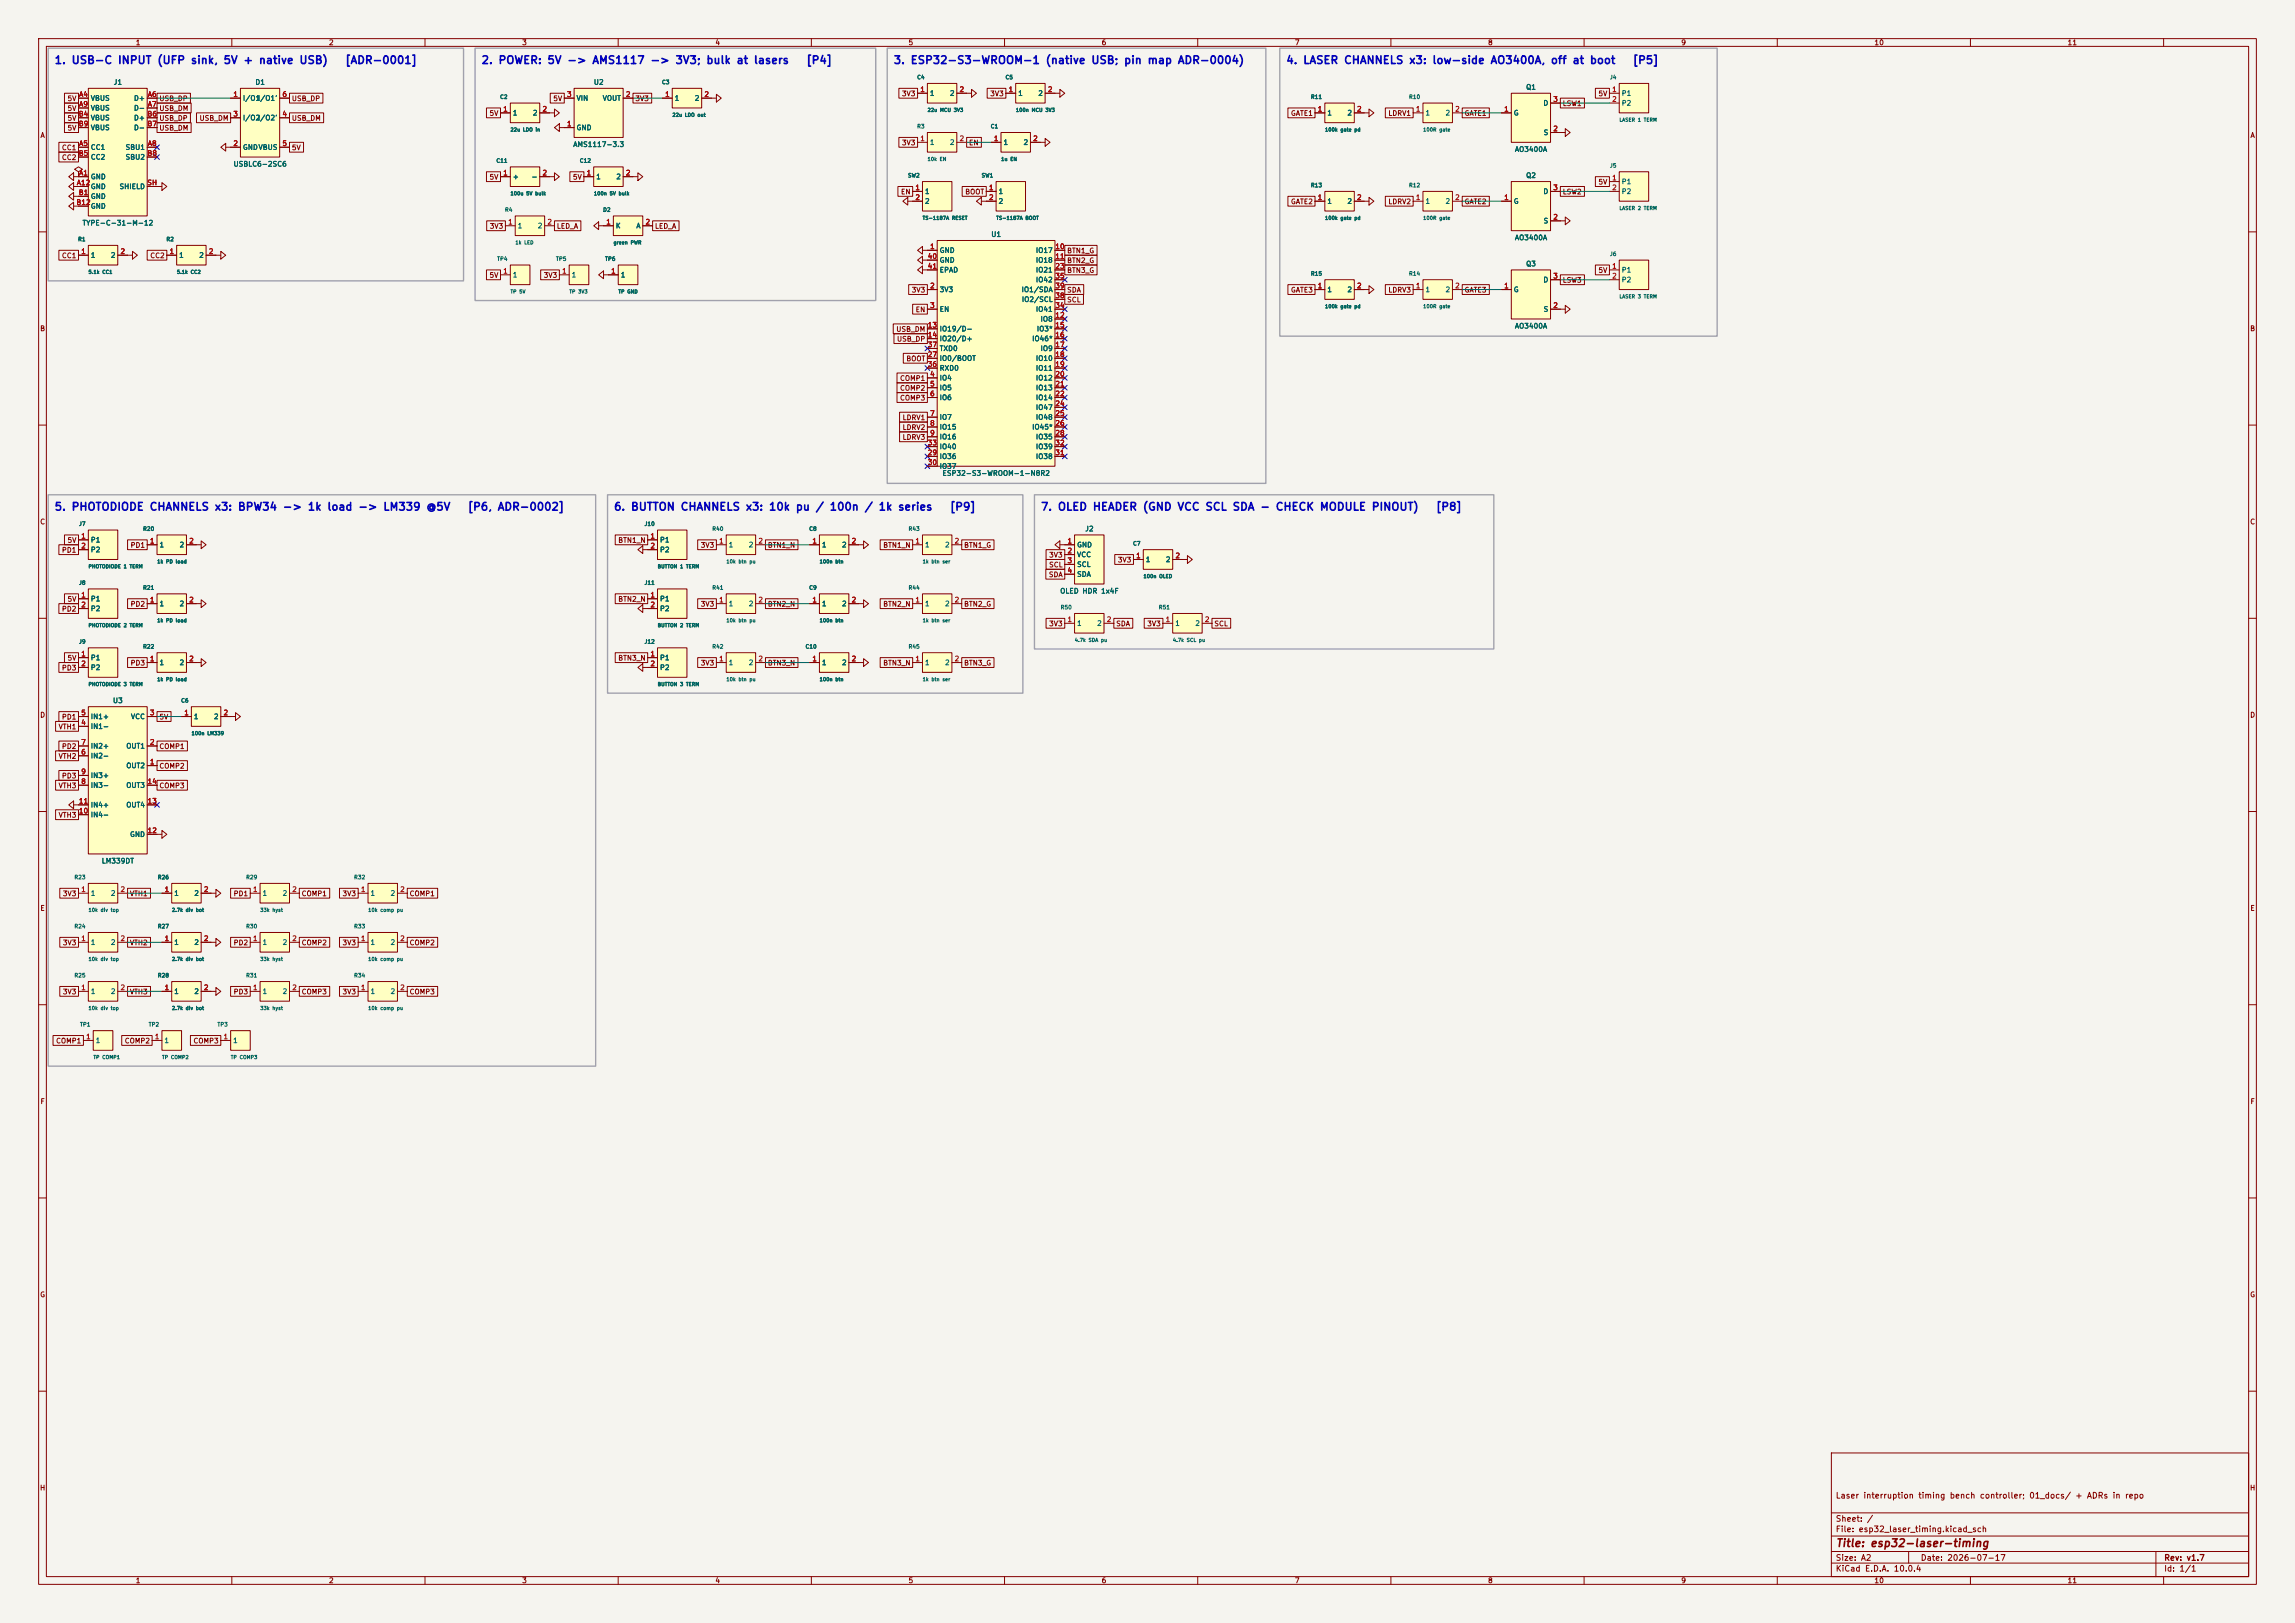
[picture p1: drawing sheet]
<svg xmlns="http://www.w3.org/2000/svg" width="594mm" height="420mm" viewBox="0 0 594 420" stroke-linecap="round" stroke-linejoin="round" font-family="sans-serif">
<defs><g id="words">
<g font-size="2" fill="#0000c2">
<text x="14" y="17">1. USB-C INPUT (UFP sink, 5V + native USB)</text>
<text x="89.2" y="17">[ADR-0001]</text>
<text x="124.5" y="17">2. POWER: 5V -&gt; AMS1117 -&gt; 3V3; bulk at lasers</text>
<text x="208.6" y="17">[P4]</text>
<text x="231.1" y="17">3. ESP32-S3-WROOM-1 (native USB; pin map ADR-0004)</text>
<text x="332.7" y="17">4. LASER CHANNELS x3: low-side AO3400A, off at boot</text>
<text x="422.5" y="17">[P5]</text>
<text x="14" y="132.6">5. PHOTODIODE CHANNELS x3: BPW34 -&gt; 1k load -&gt; LM339 @5V</text>
<text x="120.9" y="132.6">[P6, ADR-0002]</text>
<text x="158.7" y="132.6">6. BUTTON CHANNELS x3: 10k pu / 100n / 1k series</text>
<text x="245.7" y="132.6">[P9]</text>
<text x="269.2" y="132.6">7. OLED HEADER (GND VCC SCL SDA - CHECK MODULE PINOUT)</text>
<text x="371.5" y="132.6">[P8]</text>
</g>
<text font-size="2" fill="#840000" x="475" y="400.8">Title: esp32-laser-timing</text>
<g font-size="1.5" fill="#840000">
<text x="475" y="388.1">Laser interruption timing bench controller; 01_docs/ + ADRs in repo</text>
<text x="475" y="394.1">Sheet: /</text>
<text x="475" y="396.8">File: esp32_laser_timing.kicad_sch</text>
<text x="475" y="407">KiCad E.D.A. 10.0.4</text>
<text x="475" y="404.2">Size: A2</text>
<text x="497" y="404.2">Date: 2026-07-17</text>
<text x="560" y="404.2">Rev: v1.7</text>
<text x="560" y="407">Id: 1/1</text>
</g>
<g font-size="1.3" fill="#840000">
<text x="35" y="12">1</text>
<text x="85" y="12">2</text>
<text x="135" y="12">3</text>
<text x="185" y="12">4</text>
<text x="235" y="12">5</text>
<text x="285" y="12">6</text>
<text x="335" y="12">7</text>
<text x="385" y="12">8</text>
<text x="435" y="12">9</text>
<text x="485" y="12">10</text>
<text x="535" y="12">11</text>
<text x="17.3" y="29">5V</text>
<text x="17.3" y="26.5">5V</text>
<text x="41.1" y="29">USB_DM</text>
<text x="41.1" y="26.5">USB_DP</text>
<text x="75.4" y="26.5">USB_DP</text>
<text x="143.1" y="26.5">5V</text>
<text x="164.3" y="26.5">3V3</text>
<text x="233.3" y="25.2">3V3</text>
<text x="256.2" y="25.2">3V3</text>
<text x="404.3" y="27.7">LSW1</text>
<text x="413.6" y="25.2">5V</text>
<text x="10.3" y="36">A</text>
<text x="17.3" y="31.5">5V</text>
<text x="17.3" y="34.1">5V</text>
<text x="41.1" y="34.1">USB_DM</text>
<text x="41.1" y="31.5">USB_DP</text>
<text x="51.5" y="31.5">USB_DM</text>
<text x="75.4" y="31.5">USB_DM</text>
<text x="126.6" y="30.3">5V</text>
<text x="334" y="30.3">GATE1</text>
<text x="359.2" y="30.3">LDRV1</text>
<text x="378.9" y="30.3">GATE1</text>
<text x="582.3" y="36">A</text>
<text x="15.9" y="41.7">CC2</text>
<text x="15.9" y="39.2">CC1</text>
<text x="75.4" y="39.2">5V</text>
<text x="233.3" y="37.9">3V3</text>
<text x="250.7" y="37.9">EN</text>
<text x="126.6" y="46.8">5V</text>
<text x="148.2" y="46.8">5V</text>
<text x="233.1" y="50.6">EN</text>
<text x="249.7" y="50.6">BOOT</text>
<text x="334" y="53.1">GATE2</text>
<text x="359.2" y="53.1">LDRV2</text>
<text x="378.9" y="53.1">GATE2</text>
<text x="404.3" y="50.6">LSW2</text>
<text x="413.6" y="48.1">5V</text>
<text x="126.6" y="59.5">3V3</text>
<text x="144" y="59.5">LED_A</text>
<text x="169.4" y="59.5">LED_A</text>
<text x="276.1" y="65.8">BTN1_G</text>
<text x="15.9" y="67.1">CC1</text>
<text x="38.8" y="67.1">CC2</text>
<text x="276.1" y="68.4">BTN2_G</text>
<text x="276.1" y="70.9">BTN3_G</text>
<text x="413.6" y="70.9">5V</text>
<text x="126.6" y="72.2">5V</text>
<text x="140.6" y="72.2">3V3</text>
<text x="235.8" y="76">3V3</text>
<text x="276.1" y="76">SDA</text>
<text x="334" y="76">GATE3</text>
<text x="359.2" y="76">LDRV3</text>
<text x="378.9" y="76">GATE3</text>
<text x="404.3" y="73.5">LSW3</text>
<text x="236.9" y="81.1">EN</text>
<text x="276.1" y="78.5">SCL</text>
<text x="10.3" y="86">B</text>
<text x="231.9" y="86.2">USB_DM</text>
<text x="232" y="88.7">USB_DP</text>
<text x="582.3" y="86">B</text>
<text x="234.5" y="93.8">BOOT</text>
<text x="232.8" y="101.4">COMP2</text>
<text x="232.8" y="98.9">COMP1</text>
<text x="232.8" y="103.9">COMP3</text>
<text x="233.5" y="111.6">LDRV2</text>
<text x="233.5" y="109">LDRV1</text>
<text x="233.5" y="114.1">LDRV3</text>
<text x="10.3" y="136">C</text>
<text x="582.3" y="136">C</text>
<text x="15.9" y="143.3">PD1</text>
<text x="17.3" y="140.8">5V</text>
<text x="33.7" y="142">PD1</text>
<text x="159.9" y="140.8">BTN1_N</text>
<text x="181.2" y="142">3V3</text>
<text x="198.6" y="142">BTN1_N</text>
<text x="228.5" y="142">BTN1_N</text>
<text x="249.4" y="142">BTN1_G</text>
<text x="271.3" y="149.7">SDA</text>
<text x="271.4" y="147.1">SCL</text>
<text x="271.4" y="144.6">3V3</text>
<text x="289.2" y="145.8">3V3</text>
<text x="15.9" y="158.5">PD2</text>
<text x="17.3" y="156">5V</text>
<text x="33.7" y="157.3">PD2</text>
<text x="159.9" y="156">BTN2_N</text>
<text x="181.2" y="157.3">3V3</text>
<text x="198.6" y="157.3">BTN2_N</text>
<text x="228.5" y="157.3">BTN2_N</text>
<text x="249.4" y="157.3">BTN2_G</text>
<text x="271.4" y="162.4">3V3</text>
<text x="288.8" y="162.4">SDA</text>
<text x="296.8" y="162.4">3V3</text>
<text x="314.2" y="162.4">SCL</text>
<text x="15.9" y="173.8">PD3</text>
<text x="17.3" y="171.2">5V</text>
<text x="33.7" y="172.5">PD3</text>
<text x="159.9" y="171.2">BTN3_N</text>
<text x="181.2" y="172.5">3V3</text>
<text x="198.6" y="172.5">BTN3_N</text>
<text x="228.5" y="172.5">BTN3_N</text>
<text x="249.4" y="172.5">BTN3_G</text>
<text x="10.3" y="186">D</text>
<text x="582.3" y="186">D</text>
<text x="15" y="189">VTH1</text>
<text x="15.9" y="186.5">PD1</text>
<text x="41.1" y="186.5">5V</text>
<text x="15" y="196.6">VTH2</text>
<text x="15.9" y="194.1">PD2</text>
<text x="41.1" y="194.1">COMP1</text>
<text x="15.9" y="201.7">PD3</text>
<text x="41.1" y="199.2">COMP2</text>
<text x="15" y="204.3">VTH3</text>
<text x="41.1" y="204.3">COMP3</text>
<text x="15" y="211.9">VTH3</text>
<text x="16.1" y="232.2">3V3</text>
<text x="33.5" y="232.2">VTH1</text>
<text x="60.3" y="232.2">PD1</text>
<text x="77.9" y="232.2">COMP1</text>
<text x="88.5" y="232.2">3V3</text>
<text x="105.9" y="232.2">COMP1</text>
<text x="10.3" y="236">E</text>
<text x="582.3" y="236">E</text>
<text x="16.1" y="244.9">3V3</text>
<text x="33.5" y="244.9">VTH2</text>
<text x="60.3" y="244.9">PD2</text>
<text x="77.9" y="244.9">COMP2</text>
<text x="88.5" y="244.9">3V3</text>
<text x="105.9" y="244.9">COMP2</text>
<text x="16.1" y="257.6">3V3</text>
<text x="33.5" y="257.6">VTH3</text>
<text x="60.3" y="257.6">PD3</text>
<text x="77.9" y="257.6">COMP3</text>
<text x="88.5" y="257.6">3V3</text>
<text x="105.9" y="257.6">COMP3</text>
<text x="14.4" y="270.3">COMP1</text>
<text x="32.2" y="270.3">COMP2</text>
<text x="49.9" y="270.3">COMP3</text>
<text x="10.3" y="286">F</text>
<text x="582.3" y="286">F</text>
<text x="10.3" y="336">G</text>
<text x="582.3" y="336">G</text>
<text x="10.2" y="386">H</text>
<text x="582.2" y="386">H</text>
<text x="35" y="410">1</text>
<text x="85" y="410">2</text>
<text x="135" y="410">3</text>
<text x="185" y="410">4</text>
<text x="235" y="410">5</text>
<text x="285" y="410">6</text>
<text x="335" y="410">7</text>
<text x="385" y="410">8</text>
<text x="435" y="410">9</text>
<text x="485" y="410">10</text>
<text x="535" y="410">11</text>
</g>
<g font-size="1.3" fill="#006464">
<text x="29.3" y="22.2">J1</text>
<text x="66" y="22.2">D1</text>
<text x="153.6" y="22.2">U2</text>
<text x="394.9" y="23.5">Q1</text>
<text x="23.4" y="26.4">VBUS</text>
<text x="23.4" y="28.9">VBUS</text>
<text x="34.5" y="26.4">D+</text>
<text x="34.5" y="28.9">D-</text>
<text x="62.7" y="26.4">I/O1</text>
<text x="66.6" y="26.4">I/O1'</text>
<text x="149.1" y="26.4">VIN</text>
<text x="155.9" y="26.4">VOUT</text>
<text x="174.5" y="26.4">1</text>
<text x="179.7" y="26.4">2</text>
<text x="240.5" y="25.1">1</text>
<text x="245.7" y="25.1">2</text>
<text x="263.4" y="25.1">1</text>
<text x="268.6" y="25.1">2</text>
<text x="399.3" y="27.6">D</text>
<text x="419.6" y="25.1">P1</text>
<text x="419.6" y="27.6">P2</text>
<text x="23.4" y="31.5">VBUS</text>
<text x="23.4" y="34">VBUS</text>
<text x="34.5" y="31.5">D+</text>
<text x="34.5" y="34">D-</text>
<text x="62.7" y="31.5">I/O2</text>
<text x="66.6" y="31.5">I/O2'</text>
<text x="132.6" y="30.2">1</text>
<text x="137.8" y="30.2">2</text>
<text x="149.1" y="34">GND</text>
<text x="343.4" y="30.2">1</text>
<text x="348.6" y="30.2">2</text>
<text x="368.8" y="30.2">1</text>
<text x="374" y="30.2">2</text>
<text x="391.7" y="30.2">G</text>
<text x="399.4" y="35.3">S</text>
<text x="23.4" y="39.1">CC1</text>
<text x="23.4" y="41.6">CC2</text>
<text x="32.4" y="39.1">SBU1</text>
<text x="32.4" y="41.6">SBU2</text>
<text x="62.7" y="39.1">GNDVBUS</text>
<text x="148.2" y="38.3">AMS1117-3.3</text>
<text x="240.5" y="37.8">1</text>
<text x="245.7" y="37.8">2</text>
<text x="259.6" y="37.8">1</text>
<text x="264.8" y="37.8">2</text>
<text x="392" y="39.6">AO3400A</text>
<text x="23.4" y="46.7">GND</text>
<text x="60.3" y="43.4">USBLC6-2SC6</text>
<text x="132.6" y="46.7">+</text>
<text x="137.4" y="46.7">-</text>
<text x="154.2" y="46.7">1</text>
<text x="159.4" y="46.7">2</text>
<text x="394.9" y="46.4">Q2</text>
<text x="419.6" y="48">P1</text>
<text x="23.4" y="49.2">GND</text>
<text x="23.4" y="51.8">GND</text>
<text x="30.8" y="49.2">SHIELD</text>
<text x="239.3" y="50.5">1</text>
<text x="239.3" y="53">2</text>
<text x="258.3" y="50.5">1</text>
<text x="258.3" y="53">2</text>
<text x="343.4" y="53">1</text>
<text x="348.6" y="53">2</text>
<text x="368.8" y="53">1</text>
<text x="374" y="53">2</text>
<text x="391.7" y="53">G</text>
<text x="399.3" y="50.5">D</text>
<text x="419.6" y="50.5">P2</text>
<text x="21.2" y="58.7">TYPE-C-31-M-12</text>
<text x="23.4" y="54.3">GND</text>
<text x="133.9" y="59.4">1</text>
<text x="139" y="59.4">2</text>
<text x="159.3" y="59.4">K</text>
<text x="164.6" y="59.4">A</text>
<text x="399.4" y="58.1">S</text>
<text x="243.1" y="65.7">GND</text>
<text x="256.4" y="61.6">U1</text>
<text x="268" y="65.7">IO17</text>
<text x="392" y="62.5">AO3400A</text>
<text x="23.4" y="67">1</text>
<text x="28.6" y="67">2</text>
<text x="46.2" y="67">1</text>
<text x="51.4" y="67">2</text>
<text x="243.1" y="68.3">GND</text>
<text x="243.1" y="70.8">EPAD</text>
<text x="268" y="68.3">IO18</text>
<text x="268" y="70.8">IO21</text>
<text x="394.9" y="69.2">Q3</text>
<text x="419.6" y="70.8">P1</text>
<text x="132.6" y="72.1">1</text>
<text x="147.8" y="72.1">1</text>
<text x="160.5" y="72.1">1</text>
<text x="243.1" y="75.9">3V3</text>
<text x="264.3" y="75.9">IO1/SDA</text>
<text x="268" y="73.4">IO42</text>
<text x="343.4" y="75.9">1</text>
<text x="348.6" y="75.9">2</text>
<text x="368.8" y="75.9">1</text>
<text x="374" y="75.9">2</text>
<text x="391.7" y="75.9">G</text>
<text x="399.3" y="73.4">D</text>
<text x="419.6" y="73.4">P2</text>
<text x="243.1" y="81">EN</text>
<text x="264.4" y="78.4">IO2/SCL</text>
<text x="268" y="81">IO41</text>
<text x="269.2" y="83.5">IO8</text>
<text x="399.4" y="81">S</text>
<text x="243.1" y="86.1">IO19/D-</text>
<text x="243.1" y="88.6">IO20/D+</text>
<text x="267" y="88.6">IO46*</text>
<text x="268.2" y="86.1">IO3*</text>
<text x="392" y="85.3">AO3400A</text>
<text x="243.1" y="93.7">IO0/BOOT</text>
<text x="243.1" y="91.1">TXD0</text>
<text x="268" y="93.7">IO10</text>
<text x="269.2" y="91.1">IO9</text>
<text x="243.1" y="98.8">IO4</text>
<text x="243.1" y="101.3">IO5</text>
<text x="243.1" y="96.2">RXD0</text>
<text x="268" y="96.2">IO11</text>
<text x="268" y="98.8">IO12</text>
<text x="268" y="101.3">IO13</text>
<text x="243.1" y="103.8">IO6</text>
<text x="268" y="103.8">IO14</text>
<text x="268" y="106.4">IO47</text>
<text x="243.1" y="108.9">IO7</text>
<text x="243.1" y="111.5">IO15</text>
<text x="267" y="111.5">IO45*</text>
<text x="268" y="108.9">IO48</text>
<text x="243.1" y="114">IO16</text>
<text x="243.1" y="119.1">IO36</text>
<text x="243.1" y="116.5">IO40</text>
<text x="268" y="114">IO35</text>
<text x="268" y="119.1">IO38</text>
<text x="268" y="116.5">IO39</text>
<text x="243.1" y="121.6">IO37</text>
<text x="243.8" y="123.4">ESP32-S3-WROOM-1-N8R2</text>
<text x="280.7" y="137.8">J2</text>
<text x="23.4" y="140.7">P1</text>
<text x="23.4" y="143.2">P2</text>
<text x="41.1" y="141.9">1</text>
<text x="46.3" y="141.9">2</text>
<text x="170.7" y="140.7">P1</text>
<text x="170.7" y="143.2">P2</text>
<text x="188.5" y="141.9">1</text>
<text x="193.7" y="141.9">2</text>
<text x="212.6" y="141.9">1</text>
<text x="217.8" y="141.9">2</text>
<text x="239.3" y="141.9">1</text>
<text x="244.5" y="141.9">2</text>
<text x="278.6" y="141.9">GND</text>
<text x="278.6" y="144.5">VCC</text>
<text x="278.6" y="147">SCL</text>
<text x="278.6" y="149.6">SDA</text>
<text x="296.4" y="145.8">1</text>
<text x="301.6" y="145.8">2</text>
<text x="23.4" y="155.9">P1</text>
<text x="170.7" y="155.9">P1</text>
<text x="274.3" y="153.9">OLED HDR 1x4F</text>
<text x="23.4" y="158.5">P2</text>
<text x="41.1" y="157.2">1</text>
<text x="46.3" y="157.2">2</text>
<text x="170.7" y="158.5">P2</text>
<text x="188.5" y="157.2">1</text>
<text x="193.7" y="157.2">2</text>
<text x="212.6" y="157.2">1</text>
<text x="217.8" y="157.2">2</text>
<text x="239.3" y="157.2">1</text>
<text x="244.5" y="157.2">2</text>
<text x="278.6" y="162.3">1</text>
<text x="283.8" y="162.3">2</text>
<text x="304" y="162.3">1</text>
<text x="309.2" y="162.3">2</text>
<text x="23.4" y="171.2">P1</text>
<text x="23.4" y="173.7">P2</text>
<text x="41.1" y="172.4">1</text>
<text x="46.3" y="172.4">2</text>
<text x="170.7" y="171.2">P1</text>
<text x="170.7" y="173.7">P2</text>
<text x="188.5" y="172.4">1</text>
<text x="193.7" y="172.4">2</text>
<text x="212.6" y="172.4">1</text>
<text x="217.8" y="172.4">2</text>
<text x="239.3" y="172.4">1</text>
<text x="244.5" y="172.4">2</text>
<text x="29.1" y="182.3">U3</text>
<text x="23.4" y="188.9">IN1-</text>
<text x="23.4" y="186.4">IN1+</text>
<text x="33.8" y="186.4">VCC</text>
<text x="50" y="186.4">1</text>
<text x="55.2" y="186.4">2</text>
<text x="23.4" y="196.6">IN2-</text>
<text x="23.4" y="194">IN2+</text>
<text x="32.6" y="194">OUT1</text>
<text x="23.4" y="201.6">IN3+</text>
<text x="32.6" y="199.1">OUT2</text>
<text x="23.4" y="204.2">IN3-</text>
<text x="23.4" y="209.3">IN4+</text>
<text x="32.6" y="209.3">OUT4</text>
<text x="32.6" y="204.2">OUT3</text>
<text x="23.4" y="211.8">IN4-</text>
<text x="33.5" y="216.9">GND</text>
<text x="26.2" y="223.8">LM339DT</text>
<text x="23.4" y="232.1">1</text>
<text x="28.6" y="232.1">2</text>
<text x="45" y="232.1">1</text>
<text x="50.1" y="232.1">2</text>
<text x="67.8" y="232.1">1</text>
<text x="73" y="232.1">2</text>
<text x="95.8" y="232.1">1</text>
<text x="100.9" y="232.1">2</text>
<text x="23.4" y="244.8">1</text>
<text x="28.6" y="244.8">2</text>
<text x="45" y="244.8">1</text>
<text x="50.1" y="244.8">2</text>
<text x="67.8" y="244.8">1</text>
<text x="73" y="244.8">2</text>
<text x="95.8" y="244.8">1</text>
<text x="100.9" y="244.8">2</text>
<text x="23.4" y="257.5">1</text>
<text x="28.6" y="257.5">2</text>
<text x="45" y="257.5">1</text>
<text x="50.1" y="257.5">2</text>
<text x="67.8" y="257.5">1</text>
<text x="73" y="257.5">2</text>
<text x="95.8" y="257.5">1</text>
<text x="100.9" y="257.5">2</text>
<text x="24.6" y="270.2">1</text>
<text x="42.4" y="270.2">1</text>
<text x="60.2" y="270.2">1</text>
</g>
<g font-size="1.3" fill="#a90000">
<text x="20.3" y="25.4">A4</text>
<text x="20.3" y="27.9">A9</text>
<text x="38.1" y="25.4">A6</text>
<text x="38.1" y="27.9">A7</text>
<text x="60.3" y="25.4">1</text>
<text x="73" y="25.4">6</text>
<text x="130.1" y="29.2">1</text>
<text x="140.3" y="29.2">2</text>
<text x="146.6" y="25.4">3</text>
<text x="161.9" y="25.4">2</text>
<text x="172" y="25.4">1</text>
<text x="182.2" y="25.4">2</text>
<text x="238.1" y="24.1">1</text>
<text x="248.2" y="24.1">2</text>
<text x="260.9" y="24.1">1</text>
<text x="271.1" y="24.1">2</text>
<text x="340.9" y="29.2">1</text>
<text x="351.1" y="29.2">2</text>
<text x="366.3" y="29.2">1</text>
<text x="376.5" y="29.2">2</text>
<text x="389.2" y="29.2">1</text>
<text x="401.9" y="26.6">3</text>
<text x="417.1" y="24.1">1</text>
<text x="417.1" y="26.6">2</text>
<text x="20.2" y="30.5">B4</text>
<text x="20.2" y="33">B9</text>
<text x="38" y="30.5">B6</text>
<text x="38" y="33">B7</text>
<text x="60.3" y="30.5">3</text>
<text x="73" y="30.5">4</text>
<text x="146.6" y="33">1</text>
<text x="401.9" y="34.3">2</text>
<text x="20.2" y="40.6">B5</text>
<text x="20.3" y="38.1">A5</text>
<text x="38" y="40.6">B8</text>
<text x="38.1" y="38.1">A8</text>
<text x="60.3" y="38.1">2</text>
<text x="73" y="38.1">5</text>
<text x="238.1" y="36.8">1</text>
<text x="248.2" y="36.8">2</text>
<text x="257.1" y="36.8">1</text>
<text x="267.3" y="36.8">2</text>
<text x="20.3" y="45.7">A1</text>
<text x="130.1" y="45.7">1</text>
<text x="140.3" y="45.7">2</text>
<text x="151.7" y="45.7">1</text>
<text x="161.9" y="45.7">2</text>
<text x="417.1" y="47">1</text>
<text x="19.6" y="53.3">B12</text>
<text x="19.7" y="48.2">A12</text>
<text x="20.2" y="50.8">B1</text>
<text x="38" y="48.2">SH</text>
<text x="236.8" y="49.5">1</text>
<text x="236.8" y="52">2</text>
<text x="255.8" y="49.5">1</text>
<text x="255.8" y="52">2</text>
<text x="340.9" y="52">1</text>
<text x="351.1" y="52">2</text>
<text x="366.3" y="52">1</text>
<text x="376.5" y="52">2</text>
<text x="389.2" y="52">1</text>
<text x="401.9" y="49.5">3</text>
<text x="417.1" y="49.5">2</text>
<text x="131.4" y="58.4">1</text>
<text x="141.5" y="58.4">2</text>
<text x="156.8" y="58.4">1</text>
<text x="166.9" y="58.4">2</text>
<text x="401.9" y="57.1">2</text>
<text x="240.6" y="64.7">1</text>
<text x="273" y="64.7">10</text>
<text x="20.9" y="66">1</text>
<text x="31" y="66">2</text>
<text x="43.7" y="66">1</text>
<text x="53.9" y="66">2</text>
<text x="130.1" y="71.1">1</text>
<text x="145.3" y="71.1">1</text>
<text x="158" y="71.1">1</text>
<text x="240" y="67.3">40</text>
<text x="240" y="69.8">41</text>
<text x="273" y="67.3">11</text>
<text x="273" y="69.8">23</text>
<text x="417.1" y="69.8">1</text>
<text x="240.6" y="74.9">2</text>
<text x="273" y="72.4">35</text>
<text x="273" y="77.4">38</text>
<text x="273" y="74.9">39</text>
<text x="340.9" y="74.9">1</text>
<text x="351.1" y="74.9">2</text>
<text x="366.3" y="74.9">1</text>
<text x="376.5" y="74.9">2</text>
<text x="389.2" y="74.9">1</text>
<text x="401.9" y="72.4">3</text>
<text x="417.1" y="72.4">2</text>
<text x="240.6" y="80">3</text>
<text x="273" y="82.5">12</text>
<text x="273" y="80">34</text>
<text x="401.9" y="80">2</text>
<text x="240" y="85.1">13</text>
<text x="240" y="87.6">14</text>
<text x="273" y="85.1">15</text>
<text x="273" y="87.6">16</text>
<text x="240" y="92.7">27</text>
<text x="240" y="95.2">36</text>
<text x="240" y="90.1">37</text>
<text x="273" y="90.1">17</text>
<text x="273" y="92.7">18</text>
<text x="273" y="95.2">19</text>
<text x="240.6" y="97.8">4</text>
<text x="240.6" y="100.3">5</text>
<text x="273" y="97.8">20</text>
<text x="273" y="100.3">21</text>
<text x="240.6" y="102.8">6</text>
<text x="240.6" y="107.9">7</text>
<text x="273" y="102.8">22</text>
<text x="273" y="105.4">24</text>
<text x="273" y="107.9">25</text>
<text x="240.6" y="110.5">8</text>
<text x="240.6" y="113">9</text>
<text x="273" y="110.5">26</text>
<text x="273" y="113">28</text>
<text x="240" y="118.1">29</text>
<text x="240" y="115.5">33</text>
<text x="273" y="118.1">31</text>
<text x="273" y="115.5">32</text>
<text x="240" y="120.6">30</text>
<text x="20.9" y="139.7">1</text>
<text x="20.9" y="142.2">2</text>
<text x="38.7" y="140.9">1</text>
<text x="48.8" y="140.9">2</text>
<text x="168.2" y="139.7">1</text>
<text x="168.2" y="142.2">2</text>
<text x="186" y="140.9">1</text>
<text x="196.1" y="140.9">2</text>
<text x="210.1" y="140.9">1</text>
<text x="220.3" y="140.9">2</text>
<text x="236.8" y="140.9">1</text>
<text x="246.9" y="140.9">2</text>
<text x="276.2" y="140.9">1</text>
<text x="276.2" y="143.5">2</text>
<text x="276.2" y="146">3</text>
<text x="276.2" y="148.6">4</text>
<text x="293.9" y="144.8">1</text>
<text x="304.1" y="144.8">2</text>
<text x="20.9" y="154.9">1</text>
<text x="168.2" y="154.9">1</text>
<text x="20.9" y="157.5">2</text>
<text x="38.7" y="156.2">1</text>
<text x="48.8" y="156.2">2</text>
<text x="168.2" y="157.5">2</text>
<text x="186" y="156.2">1</text>
<text x="196.1" y="156.2">2</text>
<text x="210.1" y="156.2">1</text>
<text x="220.3" y="156.2">2</text>
<text x="236.8" y="156.2">1</text>
<text x="246.9" y="156.2">2</text>
<text x="276.2" y="161.3">1</text>
<text x="286.3" y="161.3">2</text>
<text x="301.6" y="161.3">1</text>
<text x="311.7" y="161.3">2</text>
<text x="20.9" y="170.2">1</text>
<text x="20.9" y="172.7">2</text>
<text x="38.7" y="171.4">1</text>
<text x="48.8" y="171.4">2</text>
<text x="168.2" y="170.2">1</text>
<text x="168.2" y="172.7">2</text>
<text x="186" y="171.4">1</text>
<text x="196.1" y="171.4">2</text>
<text x="210.1" y="171.4">1</text>
<text x="220.3" y="171.4">2</text>
<text x="236.8" y="171.4">1</text>
<text x="246.9" y="171.4">2</text>
<text x="20.9" y="185.4">5</text>
<text x="38.7" y="185.4">3</text>
<text x="47.6" y="185.4">1</text>
<text x="57.7" y="185.4">2</text>
<text x="20.9" y="187.9">4</text>
<text x="20.9" y="195.6">6</text>
<text x="20.9" y="193">7</text>
<text x="38.7" y="193">2</text>
<text x="20.9" y="203.2">8</text>
<text x="20.9" y="200.6">9</text>
<text x="38.1" y="203.2">14</text>
<text x="38.7" y="198.1">1</text>
<text x="20.3" y="208.3">11</text>
<text x="38.1" y="208.3">13</text>
<text x="20.3" y="210.8">10</text>
<text x="38.1" y="215.9">12</text>
<text x="20.9" y="231.1">1</text>
<text x="31" y="231.1">2</text>
<text x="42.5" y="231.1">1</text>
<text x="52.6" y="231.1">2</text>
<text x="65.3" y="231.1">1</text>
<text x="75.5" y="231.1">2</text>
<text x="93.3" y="231.1">1</text>
<text x="103.4" y="231.1">2</text>
<text x="20.9" y="243.8">1</text>
<text x="31" y="243.8">2</text>
<text x="42.5" y="243.8">1</text>
<text x="52.6" y="243.8">2</text>
<text x="65.3" y="243.8">1</text>
<text x="75.5" y="243.8">2</text>
<text x="93.3" y="243.8">1</text>
<text x="103.4" y="243.8">2</text>
<text x="20.9" y="256.5">1</text>
<text x="31" y="256.5">2</text>
<text x="42.5" y="256.5">1</text>
<text x="52.6" y="256.5">2</text>
<text x="65.3" y="256.5">1</text>
<text x="75.5" y="256.5">2</text>
<text x="93.3" y="256.5">1</text>
<text x="103.4" y="256.5">2</text>
<text x="22.2" y="269.2">1</text>
<text x="39.9" y="269.2">1</text>
<text x="57.7" y="269.2">1</text>
</g>
<g font-size="1" fill="#006464">
<text x="171.2" y="22">C3</text>
<text x="237.3" y="20.8">C4</text>
<text x="260.1" y="20.8">C5</text>
<text x="416.6" y="20.8">J4</text>
<text x="129.3" y="25.8">C2</text>
<text x="339.2" y="25.8">R11</text>
<text x="364.6" y="25.8">R10</text>
<text x="237.3" y="33.5">R3</text>
<text x="256.3" y="33.5">C1</text>
<text x="128.4" y="42.3">C11</text>
<text x="149.9" y="42.3">C12</text>
<text x="234.9" y="46.2">SW2</text>
<text x="253.9" y="46.2">SW1</text>
<text x="416.6" y="43.6">J5</text>
<text x="339.2" y="48.7">R13</text>
<text x="364.6" y="48.7">R12</text>
<text x="130.6" y="55">R4</text>
<text x="156" y="55">D2</text>
<text x="20.1" y="62.7">R1</text>
<text x="43" y="62.7">R2</text>
<text x="128.5" y="67.7">TP4</text>
<text x="143.8" y="67.7">TP5</text>
<text x="156.5" y="67.7">TP6</text>
<text x="339.2" y="71.6">R15</text>
<text x="364.6" y="71.6">R14</text>
<text x="416.6" y="66.5">J6</text>
<text x="20.3" y="136.3">J7</text>
<text x="36.9" y="137.6">R20</text>
<text x="166.7" y="136.3">J10</text>
<text x="184.2" y="137.6">R40</text>
<text x="209.3" y="137.6">C8</text>
<text x="235" y="137.6">R43</text>
<text x="293.1" y="141.4">C7</text>
<text x="20.3" y="151.6">J8</text>
<text x="36.9" y="152.8">R21</text>
<text x="166.7" y="151.6">J11</text>
<text x="184.2" y="152.8">R41</text>
<text x="209.3" y="152.8">C9</text>
<text x="235" y="152.8">R44</text>
<text x="274.4" y="157.9">R50</text>
<text x="299.8" y="157.9">R51</text>
<text x="20.3" y="166.8">J9</text>
<text x="166.7" y="166.8">J12</text>
<text x="36.9" y="168.1">R22</text>
<text x="184.2" y="168.1">R42</text>
<text x="208.4" y="168.1">C10</text>
<text x="235" y="168.1">R45</text>
<text x="46.8" y="182">C6</text>
<text x="19.1" y="227.8">R23</text>
<text x="40.7" y="227.8">R26</text>
<text x="63.6" y="227.8">R29</text>
<text x="91.5" y="227.8">R32</text>
<text x="19.1" y="240.5">R24</text>
<text x="40.7" y="240.5">R27</text>
<text x="63.6" y="240.5">R30</text>
<text x="91.5" y="240.5">R33</text>
<text x="19.1" y="253.2">R25</text>
<text x="40.7" y="253.2">R28</text>
<text x="63.6" y="253.2">R31</text>
<text x="91.5" y="253.2">R34</text>
<text x="20.6" y="265.9">TP1</text>
<text x="38.4" y="265.9">TP2</text>
<text x="56.2" y="265.9">TP3</text>
</g>
<g font-size=".9" fill="#006464">
<text x="240" y="29.2">22u MCU 3V3</text>
<text x="262.8" y="29.2">100n MCU 3V3</text>
<text x="132" y="34.2">22u LDO in</text>
<text x="173.9" y="30.4">22u LDO out</text>
<text x="342.8" y="34.2">100k gate pd</text>
<text x="368.2" y="34.2">100R gate</text>
<text x="419" y="31.7">LASER 1 TERM</text>
<text x="240" y="41.9">10k EN</text>
<text x="259" y="41.9">1u EN</text>
<text x="132" y="50.7">100u 5V bulk</text>
<text x="153.6" y="50.7">100n 5V bulk</text>
<text x="238.7" y="57.1">TS-1187A RESET</text>
<text x="257.8" y="57.1">TS-1187A BOOT</text>
<text x="342.8" y="57.1">100k gate pd</text>
<text x="368.2" y="57.1">100R gate</text>
<text x="419" y="54.6">LASER 2 TERM</text>
<text x="133.3" y="63.4">1k LED</text>
<text x="158.7" y="63.4">green PWR</text>
<text x="22.8" y="71.1">5.1k CC1</text>
<text x="45.7" y="71.1">5.1k CC2</text>
<text x="132" y="76.1">TP 5V</text>
<text x="147.3" y="76.1">TP 3V3</text>
<text x="160" y="76.1">TP GND</text>
<text x="419" y="77.4">LASER 3 TERM</text>
<text x="342.8" y="80">100k gate pd</text>
<text x="368.2" y="80">100R gate</text>
<text x="22.8" y="147.3">PHOTODIODE 1 TERM</text>
<text x="40.6" y="146">1k PD load</text>
<text x="170.1" y="147.3">BUTTON 1 TERM</text>
<text x="187.9" y="146">10k btn pu</text>
<text x="212" y="146">100n btn</text>
<text x="238.7" y="146">1k btn ser</text>
<text x="295.9" y="149.8">100n OLED</text>
<text x="40.6" y="161.2">1k PD load</text>
<text x="187.9" y="161.2">10k btn pu</text>
<text x="212" y="161.2">100n btn</text>
<text x="238.7" y="161.2">1k btn ser</text>
<text x="22.8" y="162.5">PHOTODIODE 2 TERM</text>
<text x="170.1" y="162.5">BUTTON 2 TERM</text>
<text x="278.1" y="166.3">4.7k SDA pu</text>
<text x="303.5" y="166.3">4.7k SCL pu</text>
<text x="22.8" y="177.7">PHOTODIODE 3 TERM</text>
<text x="40.6" y="176.5">1k PD load</text>
<text x="170.1" y="177.7">BUTTON 3 TERM</text>
<text x="187.9" y="176.5">10k btn pu</text>
<text x="212" y="176.5">100n btn</text>
<text x="238.7" y="176.5">1k btn ser</text>
<text x="49.5" y="190.4">100n LM339</text>
<text x="22.8" y="236.2">10k div top</text>
<text x="44.4" y="236.2">2.7k div bot</text>
<text x="67.3" y="236.2">33k hyst</text>
<text x="95.2" y="236.2">10k comp pu</text>
<text x="22.8" y="248.9">10k div top</text>
<text x="44.4" y="248.9">2.7k div bot</text>
<text x="67.3" y="248.9">33k hyst</text>
<text x="95.2" y="248.9">10k comp pu</text>
<text x="22.8" y="261.6">10k div top</text>
<text x="44.4" y="261.6">2.7k div bot</text>
<text x="67.3" y="261.6">33k hyst</text>
<text x="95.2" y="261.6">10k comp pu</text>
<text x="24.1" y="274.3">TP COMP1</text>
<text x="41.9" y="274.3">TP COMP2</text>
<text x="59.6" y="274.3">TP COMP3</text>
</g>
</g></defs>
<path d="M0 0h594v420h-594z" fill="#f5f4ef" stroke="#f5f4ef" stroke-width=".26"/>
<g fill="none" stroke="#840000" stroke-width=".26">
<path d="M10 10h574v400h-574zM12 12h570v396h-570zM60 10v2M110 10v2M160 10v2M210 10v2M260 10v2M310 10v2M360 10v2M410 10v2M460 10v2M510 10v2"/>
<path d="M560 10v2M10 60h2M582 60h2M10 110h2M582 110h2M10 160h2M582 160h2M10 210h2M582 210h2M10 260h2M582 260h2M10 310h2"/>
<path d="M582 310h2M10 360h2M474 376h108v32h-108zM582 360h2M474 397.5h108M474 391.5h108M60 408v2M110 408v2M160 408v2M210 408v2M260 408v2M310 408v2"/>
<path d="M360 408v2M410 408v2M460 408v2M474 404.5h108M474 401.5h108M494 401.5v3M510 408v2M558 401.5v6.5M560 408v2"/>
</g>
<path d="M188 153.7h7.6v5.1h-7.6z" fill="#ffffc2"/>
<path d="M185.4 156.2h2.6M188 153.7h7.6v5.1h-7.6zM195.6 156.2h2.5" fill="none" stroke="#840000" stroke-width=".26"/>
<path d="M153.7 43.2h7.6v5.1h-7.6z" fill="#ffffc2"/>
<path d="M151.1 45.7h2.6M153.7 43.2h7.6v5.1h-7.6zM161.3 45.7h2.5" fill="none" stroke="#840000" stroke-width=".26"/>
<path d="M170.2 137.2h7.6v7.6h-7.6z" fill="#ffffc2"/>
<path d="M167.6 139.7h2.6M170.2 137.2h7.6v7.6h-7.6zM167.6 142.2h2.6" fill="none" stroke="#840000" stroke-width=".26"/>
<path d="M170.2 167.6h7.6v7.7h-7.6z" fill="#ffffc2"/>
<path d="M165.1 157.5l1.3-1v2zM166.4 157.5h1.2M167.6 170.2h2.6M167.6 172.7h2.6M170.2 167.6h7.6v7.7h-7.6z" fill="none" stroke="#840000" stroke-width=".26"/>
<path d="M170.2 152.4h7.6v7.6h-7.6z" fill="#ffffc2"/>
<path d="M167.6 154.9h2.6M167.6 157.5h2.6M170.2 152.4h7.6v7.6h-7.6zM165.1 172.7l1.3-1v2zM166.4 172.7h1.2" fill="none" stroke="#840000" stroke-width=".26"/>
<path d="M188 138.4h7.6v5.1h-7.6z" fill="#ffffc2"/>
<path d="M188 138.4h7.6v5.1h-7.6zM165.1 142.2l1.3-1v2zM166.4 142.2h1.2M185.4 141h2.6M195.6 141h2.5M222.2 171.5h1.3M223.5 170.5l1.3 1-1.3 1z" fill="none" stroke="#840000" stroke-width=".26"/>
<path d="M212.1 153.7h7.6v5.1h-7.6z" fill="#ffffc2"/>
<path d="M209.5 156.2h2.6M212.1 153.7h7.6v5.1h-7.6zM219.7 156.2h2.5" fill="none" stroke="#840000" stroke-width=".26"/>
<path d="M132.1 68.6h5.1v5.1h-5.1z" fill="#ffffc2"/>
<path d="M129.5 71.1h2.6M132.1 68.6h5.1v5.1h-5.1z" fill="none" stroke="#840000" stroke-width=".26"/>
<path d="M188 168.9h7.6v5.1h-7.6z" fill="#ffffc2"/>
<path d="M185.4 171.5h2.6M188 168.9h7.6v5.1h-7.6zM195.6 171.5h2.5" fill="none" stroke="#840000" stroke-width=".26"/>
<path d="M212.1 168.9h7.6v5.1h-7.6z" fill="#ffffc2"/>
<path d="M222.2 156.2h1.3M223.5 155.2l1.3 1-1.3 1zM209.5 171.5h2.6M212.1 168.9h7.6v5.1h-7.6zM219.7 171.5h2.5" fill="none" stroke="#840000" stroke-width=".26"/>
<path d="M212.1 138.4h7.6v5.1h-7.6z" fill="#ffffc2"/>
<path d="M212.1 138.4h7.6v5.1h-7.6zM209.5 141h2.6M219.7 141h2.5" fill="none" stroke="#840000" stroke-width=".26"/>
<path d="M238.8 153.7h7.6v5.1h-7.6z" fill="#ffffc2"/>
<path d="M236.2 156.2h2.6M238.8 153.7h7.6v5.1h-7.6zM246.4 156.2h2.5" fill="none" stroke="#840000" stroke-width=".26"/>
<path d="M238.8 138.4h7.6v5.1h-7.6z" fill="#ffffc2"/>
<path d="M223.5 140l1.3 1-1.3 1zM238.8 138.4h7.6v5.1h-7.6zM222.2 141h1.3M236.2 141h2.6M246.4 141h2.5" fill="none" stroke="#840000" stroke-width=".26"/>
<path d="M238.8 168.9h7.6v5.1h-7.6z" fill="#ffffc2"/>
<path d="M237.5 67.3l1.3-1v2zM238.8 67.3h1.2M236.2 171.5h2.6M238.8 168.9h7.6v5.1h-7.6zM246.4 171.5h2.5" fill="none" stroke="#840000" stroke-width=".26"/>
<path d="M132.1 26.7h7.6v5.1h-7.6z" fill="#ffffc2"/>
<path d="M129.5 29.2h2.6M132.1 26.7h7.6v5.1h-7.6zM139.7 29.2h2.5" fill="none" stroke="#840000" stroke-width=".26"/>
<path d="M44.4 241.3h7.7v5.1h-7.7z" fill="#ffffc2"/>
<path d="M41.9 243.8h2.5M44.4 241.3h7.7v5.1h-7.7zM52.1 243.8h2.5" fill="none" stroke="#840000" stroke-width=".26"/>
<path d="M95.2 228.6h7.7v5.1h-7.7z" fill="#ffffc2"/>
<path d="M92.7 231.1h2.5M95.2 228.6h7.7v5.1h-7.7zM102.9 231.1h2.5" fill="none" stroke="#840000" stroke-width=".26"/>
<path d="M95.2 241.3h7.7v5.1h-7.7z" fill="#ffffc2"/>
<path d="M92.7 243.8h2.5M95.2 241.3h7.7v5.1h-7.7zM102.9 243.8h2.5" fill="none" stroke="#840000" stroke-width=".26"/>
<path d="M95.2 254h7.7v5.1h-7.7z" fill="#ffffc2"/>
<path d="M92.7 256.5h2.5M95.2 254h7.7v5.1h-7.7zM102.9 256.5h2.5" fill="none" stroke="#840000" stroke-width=".26"/>
<path d="M67.3 254h7.6v5.1h-7.6z" fill="#ffffc2"/>
<path d="M64.8 256.5h2.5M67.3 254h7.6v5.1h-7.6zM74.9 256.5h2.6" fill="none" stroke="#840000" stroke-width=".26"/>
<path d="M67.3 241.3h7.6v5.1h-7.6z" fill="#ffffc2"/>
<path d="M64.8 243.8h2.5M67.3 241.3h7.6v5.1h-7.6zM74.9 243.8h2.6" fill="none" stroke="#840000" stroke-width=".26"/>
<path d="M44.4 254h7.7v5.1h-7.7z" fill="#ffffc2"/>
<path d="M143.5 33l1.3-1v2zM144.8 33h1.2M153.7 58.4l1.2-1v2zM154.9 58.4h1.3M237.5 69.9l1.3-1v2zM238.8 69.9h1.2M41.9 256.5h2.5M44.4 254h7.7v5.1h-7.7zM52.1 256.5h3.8M55.9 255.5l1.2 1-1.2 1z" fill="none" stroke="#840000" stroke-width=".26"/>
<path d="M148.6 22.9h12.7v12.7h-12.7z" fill="#ffffc2"/>
<path d="M142.2 29.2h1.3M143.5 28.2l1.3 1-1.3 1zM146 33h2.6M146 25.4h2.6M148.6 22.9h12.7v12.7h-12.7zM161.3 25.4h2.5" fill="none" stroke="#840000" stroke-width=".26"/>
<path d="M158.7 55.9h7.7v5.1h-7.7z" fill="#ffffc2"/>
<path d="M142.2 45.7h1.3M143.5 44.7l1.3 1-1.3 1zM156.2 58.4h2.5M158.7 55.9h7.7v5.1h-7.7zM166.4 58.4h2.5" fill="none" stroke="#840000" stroke-width=".26"/>
<path d="M133.3 55.9h7.7v5.1h-7.7z" fill="#ffffc2"/>
<path d="M130.8 58.4h2.5M133.3 55.9h7.7v5.1h-7.7zM141 58.4h2.5" fill="none" stroke="#840000" stroke-width=".26"/>
<path d="M160 68.6h5.1v5.1h-5.1z" fill="#ffffc2"/>
<path d="M157.5 71.1h2.5M160 68.6h5.1v5.1h-5.1z" fill="none" stroke="#840000" stroke-width=".26"/>
<path d="M132.1 43.2h7.6v5.1h-7.6z" fill="#ffffc2"/>
<path d="M129.5 45.7h2.6M132.1 43.2h7.6v5.1h-7.6zM139.7 45.7h2.5" fill="none" stroke="#840000" stroke-width=".26"/>
<path d="M147.3 68.6h5.1v5.1h-5.1z" fill="#ffffc2"/>
<path d="M144.8 71.1h2.5M147.3 68.6h5.1v5.1h-5.1zM154.9 71.1l1.3-1v2zM156.2 71.1h1.3M405.1 79l1.3 1-1.3 1zM403.9 80h1.2" fill="none" stroke="#840000" stroke-width=".26"/>
<path d="M342.9 26.7h7.6v5.1h-7.6z" fill="#ffffc2"/>
<path d="M340.4 29.2h2.5M342.9 26.7h7.6v5.1h-7.6zM350.5 29.2h2.6" fill="none" stroke="#840000" stroke-width=".26"/>
<path d="M368.3 26.7h7.6v5.1h-7.6z" fill="#ffffc2"/>
<path d="M353.1 29.2h1.2M354.3 28.2l1.3 1-1.3 1zM365.8 29.2h2.5M368.3 26.7h7.6v5.1h-7.6zM375.9 29.2h2.6" fill="none" stroke="#840000" stroke-width=".26"/>
<path d="M419.1 21.6h7.6v7.6h-7.6z" fill="#ffffc2"/>
<path d="M403.9 34.3h1.2M405.1 33.3l1.3 1-1.3 1zM416.6 24.1h2.5M416.6 26.7h2.5M419.1 21.6h7.6v7.6h-7.6zM403.9 57.2h1.2M405.1 56.2l1.3 1-1.3 1z" fill="none" stroke="#840000" stroke-width=".26"/>
<path d="M419.1 44.5h7.6v7.6h-7.6z" fill="#ffffc2"/>
<path d="M416.6 47h2.5M416.6 49.5h2.5M419.1 44.5h7.6v7.6h-7.6z" fill="none" stroke="#840000" stroke-width=".26"/>
<path d="M419.1 67.3h7.6v7.6h-7.6z" fill="#ffffc2"/>
<path d="M416.6 69.9h2.5M416.6 72.4h2.5M419.1 67.3h7.6v7.6h-7.6z" fill="none" stroke="#840000" stroke-width=".26"/>
<path d="M391.2 69.9h10.1v12.7h-10.1z" fill="#ffffc2"/>
<path d="M388.6 74.9h2.6M391.2 69.9h10.1v12.7h-10.1zM401.3 72.4h2.6M401.3 80h2.6" fill="none" stroke="#840000" stroke-width=".26"/>
<path d="M391.2 24.1h10.1v12.7h-10.1z" fill="#ffffc2"/>
<path d="M388.6 29.2h2.6M391.2 24.1h10.1v12.7h-10.1zM401.3 34.3h2.6M401.3 26.7h2.6" fill="none" stroke="#840000" stroke-width=".26"/>
<path d="M368.3 49.5h7.6v5.1h-7.6z" fill="#ffffc2"/>
<path d="M365.8 52.1h2.5M368.3 49.5h7.6v5.1h-7.6zM375.9 52.1h2.6" fill="none" stroke="#840000" stroke-width=".26"/>
<path d="M391.2 47h10.1v12.7h-10.1z" fill="#ffffc2"/>
<path d="M388.6 52.1h2.6M391.2 47h10.1v12.7h-10.1zM401.3 57.2h2.6M401.3 49.5h2.6" fill="none" stroke="#840000" stroke-width=".26"/>
<path d="M257.8 47h7.6v7.6h-7.6z" fill="#ffffc2"/>
<path d="M252.7 52.1l1.3-1v2zM254 52.1h3.8M255.3 49.5h2.5M257.8 47h7.6v7.6h-7.6z" fill="none" stroke="#840000" stroke-width=".26"/>
<path d="M242.6 62.2h30.4v58.5h-30.4z" fill="#ffffc2"/>
<g fill="none" stroke="#840000" stroke-width=".26">
<path d="M240 64.8h2.6M240 74.9h2.6M240 67.3h2.6M240 69.9h2.6M242.6 62.2h30.4v58.5h-30.4zM273 64.8h2.6M273 74.9h2.6M273 67.3h2.6M273 69.9h2.6M273 72.4h2.6M273 77.5h2.6M240 80h2.6"/>
<path d="M240 97.8h2.6M240 85.1h2.6M240 87.6h2.6M240 90.2h2.6M240 92.7h2.6M240 95.3h2.6M273 80h2.6M273 97.8h2.6M273 82.6h2.6M273 85.1h2.6M273 87.6h2.6M273 90.2h2.6"/>
<path d="M273 92.7h2.6M273 95.3h2.6M240 100.3h2.6M240 102.9h2.6M240 108h2.6M240 110.5h2.6M240 113h2.6M240 118.1h2.6M240 115.6h2.6M273 100.3h2.6M273 102.9h2.6M273 108h2.6"/>
<path d="M273 110.5h2.6M273 113h2.6M273 105.4h2.6M273 118.1h2.6M273 115.6h2.6M240 120.7h2.6"/>
</g>
<path d="M262.9 21.6h7.6v5.1h-7.6z" fill="#ffffc2"/>
<path d="M260.3 24.1h2.6M262.9 21.6h7.6v5.1h-7.6zM270.5 24.1h2.5" fill="none" stroke="#840000" stroke-width=".26"/>
<path d="M240 21.6h7.6v5.1h-7.6z" fill="#ffffc2"/>
<path d="M237.5 24.1h2.5M240 21.6h7.6v5.1h-7.6zM247.6 24.1h2.6M269.2 36.8h1.3M270.5 35.8l1.3 1-1.3 1zM273 24.1h1.3M274.3 23.1l1.3 1-1.3 1z" fill="none" stroke="#840000" stroke-width=".26"/>
<path d="M259.1 34.3h7.6v5.1h-7.6z" fill="#ffffc2"/>
<path d="M256.5 36.8h2.6M259.1 34.3h7.6v5.1h-7.6zM266.7 36.8h2.5M237.5 64.8l1.3-1v2zM238.8 64.8h1.2M306.1 144.8h1.2M307.3 143.8l1.3 1-1.3 1z" fill="none" stroke="#840000" stroke-width=".26"/>
<path d="M174 22.9h7.6v5h-7.6z" fill="#ffffc2"/>
<path d="M171.4 25.4h2.6M174 22.9h7.6v5h-7.6zM181.6 25.4h3.8M185.4 24.4l1.3 1-1.3 1zM163.8 45.7h1.3M165.1 44.7l1.3 1-1.3 1z" fill="none" stroke="#840000" stroke-width=".26"/>
<path d="M238.8 47h7.6v7.6h-7.6z" fill="#ffffc2"/>
<path d="M236.2 49.5h2.6M236.2 52.1h2.6M238.8 47h7.6v7.6h-7.6z" fill="none" stroke="#840000" stroke-width=".26"/>
<path d="M240 34.3h7.6v5.1h-7.6z" fill="#ffffc2"/>
<path d="M237.5 36.8h2.5M240 34.3h7.6v5.1h-7.6zM247.6 36.8h2.6M250.2 24.1h1.3M251.5 23.1l1.2 1-1.2 1zM233.7 52.1l1.2-1v2zM234.9 52.1h1.3" fill="none" stroke="#840000" stroke-width=".26"/>
<path d="M278.1 158.8h7.6v5h-7.6z" fill="#ffffc2"/>
<path d="M40.6 48.3h1.3M41.9 47.3l1.3 1-1.3 1zM278.1 158.8h7.6v5h-7.6zM275.6 161.3h2.5M285.7 161.3h2.6" fill="none" stroke="#840000" stroke-width=".26"/>
<path d="M295.9 142.2h7.6v5.1h-7.6z" fill="#ffffc2"/>
<path d="M293.4 144.8h2.5M295.9 142.2h7.6v5.1h-7.6zM303.5 144.8h2.6" fill="none" stroke="#840000" stroke-width=".26"/>
<path d="M278.1 138.4h7.6v12.7h-7.6z" fill="#ffffc2"/>
<path d="M278.1 138.4h7.6v12.7h-7.6zM273 141l1.3-1v2zM274.3 141h3.8M275.6 143.5h2.5M275.6 146.1h2.5M275.6 148.6h2.5" fill="none" stroke="#840000" stroke-width=".26"/>
<path d="M303.5 158.8h7.6v5h-7.6z" fill="#ffffc2"/>
<path d="M303.5 158.8h7.6v5h-7.6zM301 161.3h2.5M311.1 161.3h2.6" fill="none" stroke="#840000" stroke-width=".26"/>
<path d="M342.9 49.5h7.6v5.1h-7.6z" fill="#ffffc2"/>
<path d="M340.4 52.1h2.5M342.9 49.5h7.6v5.1h-7.6zM350.5 52.1h3.8M354.3 51.1l1.3 1-1.3 1zM353.1 74.9h1.2M354.3 73.9l1.3 1-1.3 1z" fill="none" stroke="#840000" stroke-width=".26"/>
<path d="M342.9 72.4h7.6v5.1h-7.6z" fill="#ffffc2"/>
<path d="M340.4 74.9h2.5M342.9 72.4h7.6v5.1h-7.6zM350.5 74.9h2.6" fill="none" stroke="#840000" stroke-width=".26"/>
<path d="M368.3 72.4h7.6v5.1h-7.6z" fill="#ffffc2"/>
<path d="M365.8 74.9h2.5M368.3 72.4h7.6v5.1h-7.6zM375.9 74.9h2.6" fill="none" stroke="#840000" stroke-width=".26"/>
<path d="M40.6 168.9h7.7v5.1h-7.7z" fill="#ffffc2"/>
<path d="M38.1 171.5h2.5M40.6 168.9h7.7v5.1h-7.7zM48.3 171.5h2.5" fill="none" stroke="#840000" stroke-width=".26"/>
<path d="M41.9 266.7h5.1v5.1h-5.1z" fill="#ffffc2"/>
<path d="M39.4 269.2h2.5M41.9 266.7h5.1v5.1h-5.1z" fill="none" stroke="#840000" stroke-width=".26"/>
<path d="M22.9 254h7.6v5.1h-7.6z" fill="#ffffc2"/>
<path d="M20.3 256.5h2.6M22.9 254h7.6v5.1h-7.6zM30.5 256.5h2.5" fill="none" stroke="#840000" stroke-width=".26"/>
<path d="M59.7 266.7h5.1v5.1h-5.1z" fill="#ffffc2"/>
<path d="M57.1 269.2h2.6M59.7 266.7h5.1v5.1h-5.1z" fill="none" stroke="#840000" stroke-width=".26"/>
<path d="M22.9 182.9h15.2v38.1h-15.2z" fill="#ffffc2"/>
<g fill="none" stroke="#840000" stroke-width=".26">
<path d="M20.3 193h2.6M20.3 185.4h2.6M20.3 188h2.6M20.3 195.6h2.6M22.9 182.9h15.2v38.1h-15.2zM38.1 198.1h2.5M38.1 193h2.5M38.1 185.4h2.5M59.7 185.4h1.3M61 184.4l1.2 1-1.2 1zM20.3 203.2h2.6M20.3 200.7h2.6"/>
<path d="M20.3 210.8h2.6M20.3 208.3h2.6M38.1 203.2h2.5M38.1 208.3h2.5M38.1 215.9h2.5"/>
</g>
<path d="M49.5 182.9h7.6v5.1h-7.6z" fill="#ffffc2"/>
<path d="M47 185.4h2.5M49.5 182.9h7.6v5.1h-7.6zM57.1 185.4h2.6" fill="none" stroke="#840000" stroke-width=".26"/>
<path d="M22.9 228.6h7.6v5.1h-7.6z" fill="#ffffc2"/>
<path d="M17.8 208.3l1.2-1v2zM19 208.3h1.3M20.3 231.1h2.6M22.9 228.6h7.6v5.1h-7.6zM30.5 231.1h2.5" fill="none" stroke="#840000" stroke-width=".26"/>
<path d="M22.9 241.3h7.6v5.1h-7.6z" fill="#ffffc2"/>
<path d="M50.8 156.2h1.3M52.1 155.2l1.2 1-1.2 1zM40.6 215.9h1.3M41.9 214.9l1.3 1-1.3 1zM20.3 243.8h2.6M22.9 241.3h7.6v5.1h-7.6zM30.5 243.8h2.5" fill="none" stroke="#840000" stroke-width=".26"/>
<path d="M40.6 153.7h7.7v5.1h-7.7z" fill="#ffffc2"/>
<path d="M52.1 140l1.2 1-1.2 1zM38.1 156.2h2.5M40.6 153.7h7.7v5.1h-7.7zM48.3 156.2h2.5M50.8 141h1.3" fill="none" stroke="#840000" stroke-width=".26"/>
<path d="M40.6 138.4h7.7v5.1h-7.7z" fill="#ffffc2"/>
<path d="M40.6 138.4h7.7v5.1h-7.7zM38.1 141h2.5M48.3 141h2.5M50.8 171.5h1.3M52.1 170.5l1.2 1-1.2 1zM54.6 231.1h1.3M55.9 230.1l1.2 1-1.2 1z" fill="none" stroke="#840000" stroke-width=".26"/>
<path d="M22.9 167.6h7.6v7.7h-7.6z" fill="#ffffc2"/>
<path d="M20.3 170.2h2.6M20.3 172.7h2.6M22.9 167.6h7.6v7.7h-7.6z" fill="none" stroke="#840000" stroke-width=".26"/>
<path d="M22.9 152.4h7.6v7.6h-7.6z" fill="#ffffc2"/>
<path d="M20.3 154.9h2.6M20.3 157.5h2.6M22.9 152.4h7.6v7.6h-7.6z" fill="none" stroke="#840000" stroke-width=".26"/>
<path d="M22.9 137.2h7.6v7.6h-7.6z" fill="#ffffc2"/>
<path d="M33 66h1.3M34.3 65l1.3 1-1.3 1zM20.3 139.7h2.6M22.9 137.2h7.6v7.6h-7.6zM20.3 142.2h2.6" fill="none" stroke="#840000" stroke-width=".26"/>
<path d="M45.7 63.5h7.6v5.1h-7.6z" fill="#ffffc2"/>
<path d="M43.2 66h2.5M45.7 63.5h7.6v5.1h-7.6zM53.3 66h2.6" fill="none" stroke="#840000" stroke-width=".26"/>
<path d="M22.9 63.5h7.6v5.1h-7.6z" fill="#ffffc2"/>
<path d="M17.8 53.3l1.2-1v2zM19 53.3h1.3M20.3 66h2.6M22.9 63.5h7.6v5.1h-7.6zM30.5 66h2.5M55.9 66h1.2M57.1 65l1.3 1-1.3 1z" fill="none" stroke="#840000" stroke-width=".26"/>
<path d="M22.9 22.9h15.2v33h-15.2z" fill="#ffffc2"/>
<g fill="none" stroke="#840000" stroke-width=".26">
<path d="M20.3 25.4h2.6M20.3 38.1h2.6M20.3 27.9h2.6M20.3 30.5h2.6M20.3 33h2.6M22.9 22.9h15.2v33h-15.2zM38.1 25.4h2.5M38.1 38.1h2.5M38.1 27.9h2.5M38.1 30.5h2.5M38.1 33h2.5M57.1 38.1l1.3-1v2z"/>
<path d="M58.4 38.1h1.3M17.8 50.8l1.2-1v2zM17.8 48.3l1.2-1v2zM17.8 45.7l1.2-1v2zM19 45.7h3.9M19 48.3h3.9M19 50.8h3.9M20.3 44.5l1-.7-1-.6-1 .6 1 .7v1.2M20.3 40.6h2.6M20.3 53.3h2.6M38.1 48.3h2.5M38.1 40.6h2.5"/>
</g>
<path d="M62.2 22.9h10.2v17.7h-10.2z" fill="#ffffc2"/>
<path d="M59.7 25.4h2.5M59.7 38.1h2.5M59.7 30.5h2.5M62.2 22.9h10.2v17.7h-10.2zM72.4 25.4h2.5M72.4 38.1h2.5M72.4 30.5h2.5" fill="none" stroke="#840000" stroke-width=".26"/>
<path d="M67.3 228.6h7.6v5.1h-7.6z" fill="#ffffc2"/>
<path d="M64.8 231.1h2.5M67.3 228.6h7.6v5.1h-7.6zM74.9 231.1h2.6" fill="none" stroke="#840000" stroke-width=".26"/>
<path d="M44.4 228.6h7.7v5.1h-7.7z" fill="#ffffc2"/>
<path d="M41.9 231.1h2.5M44.4 228.6h7.7v5.1h-7.7zM52.1 231.1h2.5" fill="none" stroke="#840000" stroke-width=".26"/>
<path d="M24.1 266.7h5.1v5.1h-5.1z" fill="#ffffc2"/>
<g fill="none" stroke="#840000" stroke-width=".26">
<path d="M15.2 39.4h5.1v2.5h-5.1zM15.2 36.8h5.1v2.6h-5.1zM16.7 29.2h3.6v2.6h-3.6zM16.7 26.7h3.6v2.5h-3.6zM16.7 31.7h3.6v2.6h-3.6zM16.7 24.1h3.6v2.6h-3.6zM20.3 25.4h2.6M20.3 38.1h2.6M20.3 30.5h2.6M20.3 27.9h2.6M20.3 33h2.6M38.1 25.4h2.5"/>
<path d="M38.1 38.1h2.5M38.1 30.5h2.5M38.1 27.9h2.5M38.1 33h2.5M40.6 31.7h8.9v2.6h-8.9zM40.6 29.2h8.7v2.6h-8.7zM40.6 26.7h8.9v2.5h-8.9zM40.6 24.1h8.7v2.6h-8.7zM50.9 29.2h8.8v2.6h-8.8zM59.7 25.4h2.5M59.7 38.1h2.5M59.7 30.5h2.5"/>
<path d="M72.4 25.4h2.5M72.4 38.1h2.5M72.4 30.5h2.5M74.9 36.8h3.7v2.6h-3.7zM74.9 29.2h8.9v2.6h-8.9zM74.9 24.1h8.7v2.6h-8.7zM125.9 27.9h3.6v2.6h-3.6zM129.5 29.2h2.6M139.7 29.2h2.5M142.4 24.1h3.6v2.6h-3.6zM146 25.4h2.6M146 33h2.6"/>
<path d="M161.3 25.4h2.5M163.8 24.1h4.9v2.6h-4.9zM171.4 25.4h2.6M181.6 25.4h2.5M232.6 35.6h4.9v2.5h-4.9zM232.6 22.9h4.9v2.5h-4.9zM237.5 24.1h2.5M247.6 24.1h2.6M250.2 35.6h3.8v2.5h-3.8zM255.5 22.9h4.8v2.5h-4.8zM256.5 36.8h2.6M260.3 24.1h2.6"/>
<path d="M266.7 36.8h2.5M270.5 24.1h2.5M333.3 27.9h7.1v2.6h-7.1zM340.4 29.2h2.5M350.5 29.2h2.6M358.6 27.9h7.2v2.6h-7.2zM378.5 27.9h7v2.6h-7zM388.6 29.2h2.6M401.3 34.3h2.6M401.3 26.7h2.6M403.9 25.4h6.2v2.5h-6.2zM412.9 22.9h3.7v2.5h-3.7z"/>
<path d="M20.3 45.7h2.6M20.3 48.3h2.6M20.3 50.8h2.6M20.3 40.6h2.6M20.3 53.3h2.6M38.1 48.3h2.5M38.1 40.6h2.5M125.9 44.4h3.6v2.6h-3.6zM126 57.1h4.8v2.6h-4.8zM129.5 45.7h2.6M139.7 45.7h2.5M143.5 57.1h6.8v2.6h-6.8z"/>
<path d="M147.5 44.4h3.6v2.6h-3.6zM151.1 45.7h2.6M156.2 58.4h2.5M161.3 45.7h2.5M166.4 58.4h2.5M168.9 57.1h6.8v2.6h-6.8zM232.4 48.3h3.8v2.5h-3.8zM236.2 49.5h2.6M236.2 52.1h2.6M249 48.3h6.3v2.5h-6.3zM255.3 49.5h2.5M255.3 52.1h2.5"/>
<path d="M333.3 50.8h7.1v2.5h-7.1zM340.4 52.1h2.5M350.5 52.1h2.6M358.6 50.8h7.2v2.5h-7.2zM378.5 50.8h7v2.5h-7zM388.6 52.1h2.6M401.3 49.5h2.6M401.3 57.2h2.6M403.9 48.3h6.2v2.5h-6.2zM412.9 45.7h3.7v2.6h-3.7zM15.2 64.8h5.1v2.5h-5.1zM20.3 66h2.6"/>
<path d="M30.5 66h2.5M38.1 64.8h5.1v2.5h-5.1zM43.2 66h2.5M53.3 66h2.6M125.9 69.8h3.6v2.6h-3.6zM139.9 69.8h4.9v2.6h-4.9zM157.5 71.1h2.5M235.2 73.7h4.8v2.5h-4.8zM236.2 78.7h3.8v2.6h-3.8zM240 74.9h2.6M240 64.8h2.6M240 67.3h2.6"/>
<path d="M240 69.9h2.6M273 74.9h2.6M273 72.4h2.6M273 64.8h2.6M273 67.3h2.6M273 69.9h2.6M273 77.5h2.6M275.6 66h8.3v2.6h-8.3zM275.6 63.5h8.3v2.5h-8.3zM275.6 68.6h8.3v2.5h-8.3zM275.6 73.7h4.9v2.5h-4.9zM275.6 76.2h4.8v2.5h-4.8z"/>
<path d="M333.3 73.7h7.1v2.5h-7.1zM340.4 74.9h2.5M350.5 74.9h2.6M358.6 73.7h7.2v2.5h-7.2zM378.5 73.7h7v2.5h-7zM388.6 74.9h2.6M401.3 72.4h2.6M403.9 71.1h6.2v2.6h-6.2zM412.9 68.6h3.7v2.5h-3.7zM231.2 83.8h8.8v2.6h-8.8zM231.4 86.4h8.6v2.5h-8.6zM232.2 99.1h7.8v2.5h-7.8z"/>
<path d="M232.2 96.5h7.8v2.6h-7.8zM233.8 91.4h6.2v2.6h-6.2zM240 80h2.6M240 97.8h2.6M240 85.1h2.6M240 87.6h2.6M240 90.2h2.6M240 92.7h2.6M240 95.3h2.6M273 80h2.6M273 97.8h2.6M273 82.6h2.6"/>
<path d="M273 85.1h2.6M273 87.6h2.6M273 90.2h2.6M273 92.7h2.6M273 95.3h2.6M401.3 80h2.6M232.2 101.6h7.8v2.5h-7.8zM232.8 111.8h7.2v2.5h-7.2zM232.8 109.2h7.2v2.6h-7.2zM232.8 106.7h7.2v2.5h-7.2zM240 100.3h2.6M240 102.9h2.6"/>
<path d="M240 108h2.6M240 110.5h2.6M240 113h2.6M240 118.1h2.6M240 115.6h2.6M273 100.3h2.6M273 102.9h2.6M273 108h2.6M273 110.5h2.6M273 113h2.6M273 105.4h2.6M273 118.1h2.6"/>
<path d="M273 115.6h2.6M16.7 138.4h3.6v2.6h-3.6zM20.3 139.7h2.6M33 139.7h5.1v2.5h-5.1zM159.2 138.4h8.4v2.6h-8.4zM167.6 139.7h2.6M180.6 139.7h4.8v2.5h-4.8zM198.1 139.7h8.4v2.5h-8.4zM227.8 139.7h8.4v2.5h-8.4zM240 120.7h2.6M248.9 139.7h8.4v2.5h-8.4zM15.2 156.2h5.1v2.6h-5.1z"/>
<path d="M15.2 141h5.1v2.5h-5.1zM16.7 153.7h3.6v2.5h-3.6zM20.3 142.2h2.6M20.3 154.9h2.6M20.3 157.5h2.6M33 154.9h5.1v2.6h-5.1zM38.1 141h2.5M38.1 156.2h2.5M48.3 141h2.5M48.3 156.2h2.5M159.2 153.7h8.4v2.5h-8.4zM167.6 142.2h2.6"/>
<path d="M167.6 154.9h2.6M167.6 157.5h2.6M180.6 154.9h4.8v2.6h-4.8zM198.1 154.9h8.4v2.6h-8.4zM209.5 141h2.6M209.5 156.2h2.6M219.7 141h2.5M219.7 156.2h2.5M227.8 154.9h8.4v2.6h-8.4zM248.9 154.9h8.4v2.6h-8.4zM270.7 147.3h4.9v2.6h-4.9zM270.7 144.8h4.9v2.5h-4.9z"/>
<path d="M270.7 142.2h4.9v2.6h-4.9zM275.6 141h2.5M275.6 143.5h2.5M275.6 146.1h2.5M275.6 148.6h2.5M288.5 143.5h4.9v2.6h-4.9zM293.4 144.8h2.5M303.5 144.8h2.6M15.2 171.4h5.1v2.6h-5.1zM16.7 168.9h3.6v2.6h-3.6zM20.3 170.2h2.6M20.3 172.7h2.6"/>
<path d="M33 170.2h5.1v2.5h-5.1zM38.1 171.5h2.5M48.3 171.5h2.5M159.2 168.9h8.4v2.6h-8.4zM167.6 170.2h2.6M167.6 172.7h2.6M180.6 170.2h4.8v2.5h-4.8zM198.1 170.2h8.4v2.5h-8.4zM209.5 171.5h2.6M219.7 171.5h2.5M227.8 170.2h8.4v2.5h-8.4zM248.9 170.2h8.4v2.5h-8.4z"/>
<path d="M270.7 160h4.9v2.6h-4.9zM288.3 160h4.9v2.6h-4.9zM296.1 160h4.9v2.6h-4.9zM313.7 160h4.8v2.6h-4.8zM14.4 186.7h5.9v2.5h-5.9zM14.4 194.3h5.9v2.6h-5.9zM15.2 191.8h5.1v2.5h-5.1zM15.2 184.1h5.1v2.6h-5.1zM15.2 199.4h5.1v2.5h-5.1zM20.3 185.4h2.6M20.3 193h2.6M20.3 188h2.6"/>
<path d="M20.3 195.6h2.6M38.1 185.4h2.5M38.1 198.1h2.5M38.1 193h2.5M40.6 196.8h7.9v2.6h-7.9zM40.6 184.1h3.7v2.6h-3.7zM40.6 191.8h7.9v2.5h-7.9zM47 185.4h2.5M57.1 185.4h2.6M14.4 209.5h5.9v2.6h-5.9zM14.4 201.9h5.9v2.6h-5.9zM20.3 203.2h2.6"/>
<path d="M20.3 200.7h2.6M20.3 210.8h2.6M20.3 208.3h2.6M38.1 203.2h2.5M38.1 208.3h2.5M38.1 215.9h2.5M40.6 201.9h7.9v2.6h-7.9zM15.5 229.9h4.8v2.5h-4.8zM33 229.9h6v2.5h-6zM41.9 231.1h2.5M52.1 231.1h2.5M59.7 229.9h5.1v2.5h-5.1z"/>
<path d="M77.5 229.9h7.8v2.5h-7.8zM87.9 229.9h4.8v2.5h-4.8zM105.4 229.9h7.9v2.5h-7.9zM15.5 242.6h4.8v2.5h-4.8zM15.5 255.3h4.8v2.5h-4.8zM33 242.6h6v2.5h-6zM33 255.3h6v2.5h-6zM41.9 243.8h2.5M41.9 256.5h2.5M52.1 243.8h3.8M52.1 256.5h2.5M55.9 242.8l1.2 1-1.2 1z"/>
<path d="M59.7 242.6h5.1v2.5h-5.1zM59.7 255.3h5.1v2.5h-5.1zM77.5 255.3h7.8v2.5h-7.8zM77.5 242.6h7.8v2.5h-7.8zM87.9 242.6h4.8v2.5h-4.8zM87.9 255.3h4.8v2.5h-4.8zM105.4 255.3h7.9v2.5h-7.9zM105.4 242.6h7.9v2.5h-7.9zM13.7 268h7.9v2.5h-7.9zM21.6 269.2h2.5M24.1 266.7h5.1v5.1h-5.1zM31.5 268h7.9v2.5h-7.9z"/>
<path d="M49.3 268h7.8v2.5h-7.8z"/>
</g>
<g fill="none" stroke="#009600" stroke-width=".26">
<path d="M40.6 25.4h19.1M163.8 25.4h7.6M250.2 36.8h6.3M378.5 29.2h10.1M403.9 26.7h12.7M378.5 52.1h10.1M403.9 49.5h12.7M378.5 74.9h10.1M403.9 72.4h12.7M198.1 141h11.4M198.1 156.2h11.4M198.1 171.5h11.4"/>
<path d="M40.6 185.4h6.4M33 231.1h8.9M33 243.8h8.9M33 256.5h8.9"/>
</g>
<g fill="none" stroke="#000084" stroke-width=".26">
<path d="M40 37.5l1.2 1.2M41.2 37.5l-1.2 1.2M40 40l1.2 1.2M41.2 40l-1.2 1.2M275 79.4l1.2 1.2M275 71.8l1.2 1.2M276.2 79.4l-1.2 1.2M276.2 71.8l-1.2 1.2M239.4 94.6l1.2 1.3M239.4 89.6l1.2 1.2M240.6 94.6l-1.2 1.3M240.6 89.6l-1.2 1.2"/>
<path d="M275 94.6l1.2 1.3M275 97.2l1.2 1.2M275 99.7l1.2 1.2M275 87l1.2 1.2M275 92.1l1.2 1.2M275 89.6l1.2 1.2M275 84.5l1.2 1.2M275 81.9l1.2 1.3M276.2 94.6l-1.2 1.3M276.2 97.2l-1.2 1.2M276.2 99.7l-1.2 1.2M276.2 84.5l-1.2 1.2"/>
<path d="M276.2 87l-1.2 1.2M276.2 81.9l-1.2 1.3M276.2 92.1l-1.2 1.2M276.2 89.6l-1.2 1.2M239.4 115l1.2 1.2M239.4 117.5l1.2 1.2M240.6 115l-1.2 1.2M240.6 117.5l-1.2 1.2M275 102.3l1.2 1.2M275 104.8l1.2 1.2M275 115l1.2 1.2M275 117.5l1.2 1.2"/>
<path d="M275 112.4l1.2 1.2M275 109.9l1.2 1.2M275 107.3l1.2 1.3M276.2 102.3l-1.2 1.2M276.2 104.8l-1.2 1.2M276.2 115l-1.2 1.2M276.2 117.5l-1.2 1.2M276.2 112.4l-1.2 1.2M276.2 109.9l-1.2 1.2M276.2 107.3l-1.2 1.3M239.4 120l1.2 1.3M240.6 120l-1.2 1.3"/>
<path d="M40 207.7l1.2 1.2M41.2 207.7l-1.2 1.2"/>
</g>
<path d="M12.5 12.5h107.5v60.2h-107.5zM123 12.5h103.7v65.3h-103.7zM229.6 12.5h98v112.6h-98zM331.2 12.5h113.2v74.5h-113.2zM12.5 128h141.7v147.9h-141.7zM157.2 128h107.5v51.4h-107.5zM267.7 128h118.9v39.9h-118.9z" fill="none" stroke="#a1a1a8" stroke-width=".35"/>
<use href="#words"/>
</svg>
